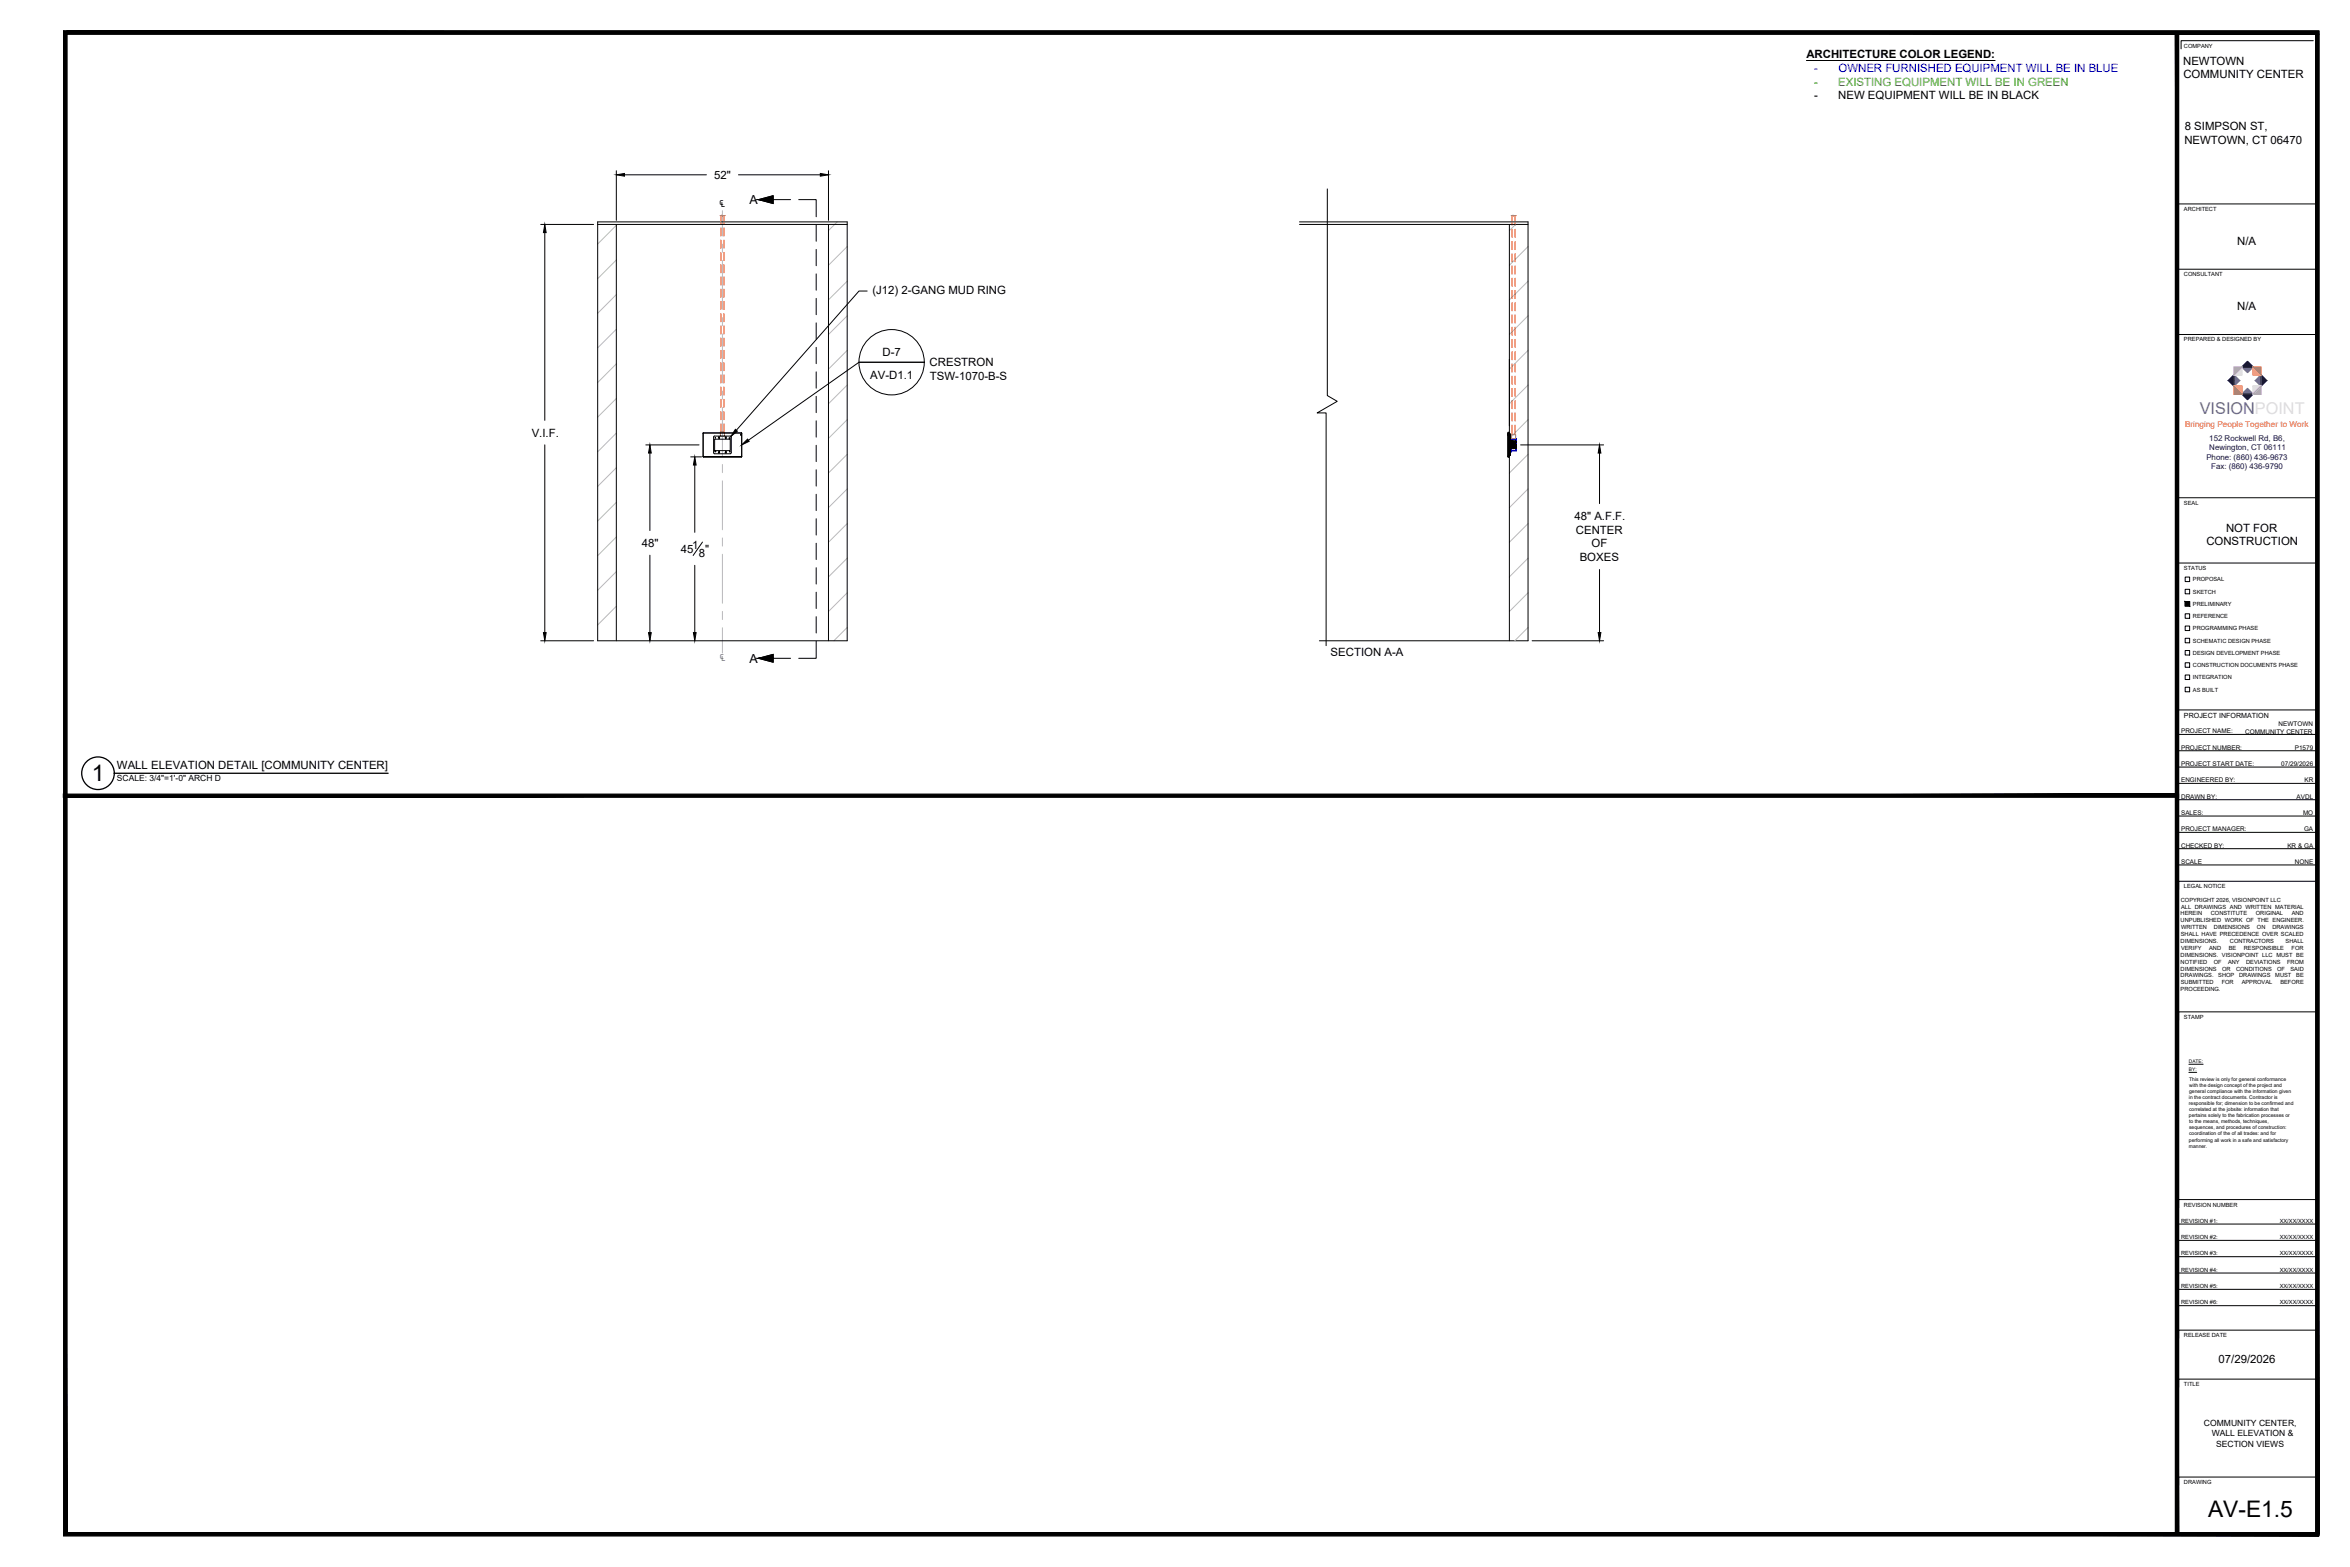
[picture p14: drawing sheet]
<svg xmlns="http://www.w3.org/2000/svg" width="914mm" height="610mm" viewBox="0 0 914 610" stroke-linecap="round" stroke-linejoin="round" font-family="sans-serif">
<defs><g id="words">
<g font-size="8.9">
<text x="35.7" y="304">1</text>
<text x="859.2" y="590.3">AV-E1.5</text>
</g>
<text font-size="6.3" fill="#6e6994" x="856" y="161.2">VISIONPOINT</text>
<text font-size="4.9" x="279.8" y="80.7">℄</text>
<text font-size="4.9" fill="#4a9595" x="279.9" y="257.3">℄</text>
<g font-size="4.8">
<text x="291.7" y="79.5">A</text>
<text x="291.7" y="257.9">A</text>
</g>
<g font-size="4.4">
<text x="702.9" y="22.6">ARCHITECTURE COLOR LEGEND:</text>
<text x="849.5" y="25.3">NEWTOWN</text>
<text x="849.6" y="30.5">COMMUNITY CENTER</text>
<text x="705.9" y="38.7">-</text>
<text x="715.3" y="38.7">NEW EQUIPMENT WILL BE IN BLACK</text>
<text x="850.1" y="50.8">8 SIMPSON ST,</text>
<text x="849.9" y="55.9">NEWTOWN, CT 06470</text>
<text x="277.9" y="69.6">52&quot;</text>
<text x="870.5" y="95.2">N/A</text>
<text x="339.4" y="114.4">(J12) 2-GANG MUD RING</text>
<text x="870.5" y="120.6">N/A</text>
<text x="343.4" y="138.5">D-7</text>
<text x="361.7" y="142.5">CRESTRON</text>
<text x="338.6" y="147.3">AV-D1.1</text>
<text x="361.8" y="147.9">TSW-1070-B-S</text>
<text x="206.9" y="169.9">V.I.F.</text>
<text x="612.6" y="202.3">48&quot; A.F.F.</text>
<text x="613.2" y="207.6">CENTER</text>
<text x="866.2" y="206.8">NOT FOR</text>
<text x="249.7" y="212.7">48&quot;</text>
<text x="264.9" y="215.1">45</text>
<text x="269.3" y="213.5">1</text>
<text x="274.4" y="215.1">&quot;</text>
<text x="619.3" y="212.9">OF</text>
<text x="858.5" y="212.2">CONSTRUCTION</text>
<text x="271.9" y="216.7">8</text>
<text x="614.7" y="218.3">BOXES</text>
<text x="517.8" y="255.2">SECTION A-A</text>
<text x="45.5" y="299.1">WALL ELEVATION DETAIL [COMMUNITY CENTER]</text>
<text x="863.3" y="530.2">07/29/2026</text>
</g>
<g font-size="4.4" fill="#00f">
<text x="705.9" y="27.9">-</text>
<text x="715.4" y="27.9">OWNER FURNISHED EQUIPMENT WILL BE IN BLUE</text>
</g>
<g font-size="4.4" fill="#2eb800">
<text x="705.9" y="33.3">-</text>
<text x="715.2" y="33.3">EXISTING EQUIPMENT WILL BE IN GREEN</text>
</g>
<g font-size="3.3">
<text x="45.5" y="304">SCALE: 3/4&quot;=1'-0&quot; ARCH D</text>
<text x="857.6" y="554.8">COMMUNITY CENTER,</text>
<text x="860.6" y="558.8">WALL ELEVATION &amp;</text>
<text x="862.3" y="562.8">SECTION VIEWS</text>
</g>
<text font-size="3.2" fill="#f15c22" x="850.2" y="166.3">Bringing People Together to Work</text>
<g font-size="3.1" fill="#10054c">
<text x="859.6" y="171.4">152 Rockwell Rd, B6,</text>
<text x="858.5" y="178.8">Phone: (860) 436-9673</text>
<text x="859.7" y="175.1">Newington, CT 06111</text>
<text x="860.4" y="182.5">Fax: (860) 436-9790</text>
</g>
<text font-size="2.8" x="849.8" y="279.3">PROJECT INFORMATION</text>
<g font-size="2.5">
<text x="848.7" y="285.3">PROJECT NAME:</text>
<text x="873.6" y="285.4">COMMUNITY CENTER</text>
<text x="886.6" y="282.4">NEWTOWN</text>
<text x="848.7" y="291.7">PROJECT NUMBER:</text>
<text x="892.9" y="291.7">P1579</text>
<text x="848.7" y="298">PROJECT START DATE:</text>
<text x="887.7" y="298">07/29/2026</text>
<text x="848.7" y="304.4">ENGINEERED BY:</text>
<text x="896.7" y="304.4">KR</text>
<text x="848.7" y="310.7">DRAWN BY:</text>
<text x="893.6" y="310.7">AVDL</text>
<text x="848.7" y="317.1">SALES:</text>
<text x="896.1" y="317.1">MO</text>
<text x="848.7" y="323.4">PROJECT MANAGER:</text>
<text x="896.5" y="323.4">GA</text>
<text x="848.7" y="329.8">CHECKED BY:</text>
<text x="890" y="329.8">KR &amp; GA</text>
<text x="848.7" y="336.1">SCALE</text>
<text x="892.9" y="336.1">NONE</text>
</g>
<g font-size="2.2">
<text x="849.8" y="18.5">COMPANY</text>
<text x="849.8" y="82">ARCHITECT</text>
<text x="849.8" y="107.4">CONSULTANT</text>
<text x="849.8" y="132.8">PREPARED &amp; DESIGNED BY</text>
<text x="849.8" y="196.3">SEAL</text>
<text x="849.8" y="221.7">STATUS</text>
<text x="853.3" y="226.2">PROPOSAL</text>
<text x="853.3" y="230.9">SKETCH</text>
<text x="853.3" y="235.7">PRELIMINARY</text>
<text x="853.3" y="245.2">PROGRAMMING PHASE</text>
<text x="853.3" y="240.5">REFERENCE</text>
<text x="853.3" y="250">SCHEMATIC DESIGN PHASE</text>
<text x="853.3" y="254.7">DESIGN DEVELOPMENT PHASE</text>
<text x="853.3" y="259.5">CONSTRUCTION DOCUMENTS PHASE</text>
<text x="853.3" y="269">AS BUILT</text>
<text x="853.3" y="264.3">INTEGRATION</text>
<text x="849.8" y="345.6">LEGAL NOTICE</text>
<text x="848.6" y="350.8">COPYRIGHT 2026, VISIONPOINT LLC</text>
<text x="848.7" y="353.5">ALL DRAWINGS AND WRITTEN MATERIAL</text>
<text x="848.5" y="356.2">HEREIN</text>
<text x="848.5" y="358.8">UNPUBLISHED WORK OF THE ENGINEER.</text>
<text x="860.2" y="356.2">CONSTITUTE</text>
<text x="877.8" y="356.2">ORIGINAL</text>
<text x="891.7" y="356.2">AND</text>
<text x="848.6" y="364.2">SHALL HAVE PRECEDENCE OVER SCALED</text>
<text x="848.7" y="361.5">WRITTEN</text>
<text x="861.4" y="361.5">DIMENSIONS</text>
<text x="878.2" y="361.5">ON</text>
<text x="884.2" y="361.5">DRAWINGS</text>
<text x="848.5" y="366.9">DIMENSIONS.</text>
<text x="848.7" y="369.5">VERIFY</text>
<text x="859.6" y="369.5">AND</text>
<text x="867.2" y="369.5">BE</text>
<text x="867.7" y="366.9">CONTRACTORS</text>
<text x="873.1" y="369.5">RESPONSIBLE</text>
<text x="889.4" y="366.9">SHALL</text>
<text x="891.6" y="369.5">FOR</text>
<text x="848.5" y="372.2">DIMENSIONS. VISIONPOINT LLC MUST BE</text>
<text x="848.5" y="374.9">NOTIFIED</text>
<text x="848.5" y="377.5">DIMENSIONS</text>
<text x="861.4" y="374.9">OF</text>
<text x="864.6" y="377.5">OR</text>
<text x="866.9" y="374.9">ANY</text>
<text x="870.1" y="377.5">CONDITIONS</text>
<text x="874" y="374.9">DEVIATIONS</text>
<text x="886.1" y="377.5">OF</text>
<text x="889.9" y="374.9">FROM</text>
<text x="891.2" y="377.5">SAID</text>
<text x="848.5" y="380.2">DRAWINGS.</text>
<text x="848.6" y="382.9">SUBMITTED</text>
<text x="863.2" y="380.2">SHOP</text>
<text x="864.5" y="382.9">FOR</text>
<text x="871.3" y="380.2">DRAWINGS</text>
<text x="872.3" y="382.9">APPROVAL</text>
<text x="885.3" y="380.2">MUST</text>
<text x="887.3" y="382.9">BEFORE</text>
<text x="893.5" y="380.2">BE</text>
<text x="848.5" y="385.6">PROCEEDING.</text>
<text x="849.8" y="396.3">STAMP</text>
<text x="849.8" y="469.4">REVISION NUMBER</text>
<text x="848.7" y="475.6">REVISION #1:</text>
<text x="887.1" y="475.6">XX/XX/XXXX</text>
<text x="848.7" y="482">REVISION #2:</text>
<text x="887.1" y="482">XX/XX/XXXX</text>
<text x="848.7" y="488.3">REVISION #3:</text>
<text x="887.1" y="488.3">XX/XX/XXXX</text>
<text x="848.7" y="494.7">REVISION #4:</text>
<text x="887.1" y="494.7">XX/XX/XXXX</text>
<text x="848.7" y="501">REVISION #5:</text>
<text x="887.1" y="501">XX/XX/XXXX</text>
<text x="848.7" y="507.4">REVISION #6:</text>
<text x="887.1" y="507.4">XX/XX/XXXX</text>
<text x="849.8" y="520.2">RELEASE DATE</text>
<text x="849.8" y="539.2">TITLE</text>
<text x="849.8" y="577.3">DRAWING</text>
</g>
<g font-size="2">
<text x="851.8" y="425.2">general compliance with the information given</text>
<text x="851.8" y="420.5">This review is only for general conformance</text>
<text x="851.9" y="422.8">with the design concept of the project and</text>
<text x="851.7" y="427.6">in the contract documents. Contractor is</text>
<text x="851.7" y="429.9">responsible for; dimension to be confirmed and</text>
<text x="851.7" y="434.7">pertains solely to the fabrication processes or</text>
<text x="851.8" y="432.3">correlated at the jobsite: information that</text>
<text x="851.8" y="437">to the means, methods, techniques,</text>
<text x="851.8" y="441.7">coordination of the of all trades: and for</text>
<text x="851.8" y="439.4">sequences, and procedures of construction:</text>
<text x="851.7" y="444.1">performing all work in a safe and satisfactory</text>
<text x="851.7" y="446.4">manner.</text>
</g>
<g font-size="1.9">
<text x="851.7" y="413.6">DATE:</text>
<text x="851.7" y="416.8">BY:</text>
</g>
</g></defs>
<!-- layer: 0 -->
<g fill="none" stroke="#bababa" stroke-width=".39">
<path d="M239.8 87.7l-7.2 7.2M325.8 86.3l-3.4 3.4M329.6 95.9l-7.2 7.3M589.7 87.3l-2.4 2.4M594.6 95.9l-7.3 7.3M239.8 114.6l-7.2 7.3M239.8 101.1l-7.2 7.3M329.6 109.4l-7.2 7.2M594.6 109.4l-7.3 7.2M239.8 128.1l-7.2 7.2M329.6 122.9l-7.2 7.2M329.6 136.3l-7.2 7.3"/>
<path d="M594.6 122.9l-7.3 7.2M594.6 136.3l-7.3 7.3M239.8 155l-7.2 7.3M239.8 141.5l-7.2 7.3M329.6 149.8l-7.2 7.3M594.6 149.8l-7.3 7.3M239.8 168.5l-7.2 7.3M329.6 163.3l-7.2 7.2M329.6 176.7l-7.2 7.3M594.6 163.3l-7.3 7.2M594.6 176.7l-7.3 7.3M239.8 195.4l-7.2 7.3"/>
<path d="M239.8 181.9l-7.2 7.3M329.6 190.2l-7.2 7.3M594.6 190.2l-7.3 7.3M239.8 208.9l-7.2 7.3M329.6 203.7l-7.2 7.2M329.6 217.1l-7.2 7.3M594.6 203.7l-7.3 7.2M594.6 217.1l-7.3 7.3M239.8 235.8l-7.2 7.3M239.8 222.4l-7.2 7.2M329.6 230.6l-7.2 7.3M594.6 230.6l-7.3 7.3"/>
<path d="M329.6 244.1l-5.1 5.2M594.6 244.1l-5.2 5.2"/>
</g>
<g fill="none" stroke="#000" stroke-width=".39">
<path d="M24.8 12h1.2v584.8h-1.2zM26 12h876.3v1.3h-876.3zM846.5 13h1.2v583.2h-1.2zM900.1 15.8h-51.4v3.2M901.1 13.3h1.2v583.5h-1.2zM239.8 66.4v19.3M243 68h31.9M287.3 68h31.9M295.1 77.7l5.7-1.6v3.1zM300.8 77.7h6.8M310.8 77.7h6.8v6.6M322.4 66.4v19.3"/>
<path d="M516.5 73.5v80.4l3.8 2.2-7.8 4.5h3.5v90.6M901.1 79.3h-54.2v3.2M210.4 87.3h20.6M212 90.5v73M232.6 86.3h97v163h-97zM232.6 87.3h97M239.8 87.3v162M317.6 87.5v6.4M317.6 97v6.4M322.4 87.3v162M505.7 87.3h88.9M505.7 86.3h88.9v163h-81.2"/>
<path d="M587.3 87.3v162M317.6 106.6v6.3M317.6 116.1v6.3M337.4 113.2h-3.2l-47.7 54.2M901.1 104.7h-54.1v3.2M317.6 125.6v6.4M317.6 135.1v6.4M901.1 130.1h-54.1v3.2M317.6 144.7v6.3M317.6 154.2v6.3M359.6 140.9h-25.4l-43 30.4M212 173.1v73"/>
<path d="M251.3 173.1h20.7M252.9 176.3v30.1M268.8 177.7h4.2M273.6 177.6l.1 .1M273.6 168.5v9.2M273.6 177.7h.1M273.6 168.5h15M273.7 168.4l-.1 .1M273.7 177.7h.1M273.7 177.7h14.8h-14.8M273.7 168.4l-.1 9.3M273.7 168.4h14.8"/>
<path d="M278.1 169.6l-.4 .5-.1 6 .5 .4M278.1 169.7h6.2l.2 6.4-.4 .4h-6M278.1 170.9h6v4.4h-6zM279.6 176l.4 .1zM279.6 170.2v-.2l.3-.1v.3M279.7 170.2h.2M282.2 176l.4 .1zM282.3 170.2l-.1-.2 .3-.1v.3M282.3 170.2h.2M288.5 168.4l.1 .1M288.5 177.7h.1M288.6 177.7h.1"/>
<path d="M288.6 168.5v9.2M288.6 177.6l-.1 .1M317.6 163.7v6.4M317.6 173.2v6.4M586.7 169.2h.1M586.7 169l.1 .1M586.7 168.8h.1M586.8 169h-.1M586.8 168.4v9.3M586.8 169.4h-.1M586.8 169.2h-.1M586.8 168.4h.1"/>
<path d="M586.9 168.5h.4M586.9 168.4h.1M586.9 177.7h.1M586.9 168.4v9.3v-9.3M587.3 168.5h.1M587.3 177.6h.1M587.3 177.6l-.5 .1M587.3 168.4l-.5 .1M587.3 168.6l.1 .2M587.3 168.4l.1 .3M587.4 177.4l-.1 .3h-.5M587.4 177h.3"/>
<path d="M587.4 169.2h.3M587.4 169v.1M587.4 169.1v8M587.4 169.1h.3M587.4 177.1v.1M587.7 177.1h.1M587.7 169.1h.1M587.7 177.1h-.3M587.7 169.1v8M587.7 171.6l1.9 .1-1.9-.4 1.9 .4M587.7 173.9l.1 .1M587.7 174.2h.1"/>
<path d="M587.7 174h.1M587.7 171.8h.4M587.7 173h.1M587.8 174.2l-.1 .1M587.8 171.3v.1M587.9 173.3v.7v-.7M587.9 173.3h.1M587.9 174h.1M587.9 174v.1M587.9 173h.1M587.9 173.7h.1M587.9 173.8h.2"/>
<path d="M587.9 173.7h.2M587.9 173.8h.1M587.9 173.5h.1M587.9 174.1h.4M587.9 174.1h1.5h-1.5M587.9 173.2h.1M587.9 173.2h1.5h-1.5M587.9 174.1h.1M587.9 173.2v.1M587.9 173.9h.2M587.9 173.4h.2M588 174.1h.1"/>
<path d="M588 173.7h.1M588 173.3l-.1 .8M588 171.6l.1 .2M588 173.8v-.2v.2M588 171.9l.2 .3M588 171.6v.3M588 173.3h.1M588 174.1h.2M588.1 173.3l-.1 .8M588.1 173.9h.1M588.1 173.8h.1M588.1 173.7h.1"/>
<path d="M588.1 173.5h.1M588.1 173h.1M588.1 174h.1M588.1 173.6h.1M588.1 173.4h.1M588.1 173.5l-.2 .1M588.1 171.8h1.5M588.1 171.8l-.1 .1M588.2 174.1h.1M588.2 173.3l.1 .8M588.2 173.3v.8M588.2 173.3v.1"/>
<path d="M588.2 173.3h.1M588.2 174h.1M588.2 171.6v.6M588.2 172.2h1.4M588.2 173.8h.1M588.2 173.6h.1M588.2 173.4h.1M588.2 173.4v.6M588.2 173.9h.1M588.2 173.5h.1M588.2 173.8v.1M588.2 173.7l.1 .1"/>
<path d="M588.2 173.5l-.1 .1M588.3 173.5h.1M588.3 173.9h.1M588.3 173.8h.1M588.3 173.4h.1M588.3 173.3v.1M588.3 173.4v.1M588.3 173.4h-.1M588.3 173.3h-.4M588.3 173.2v.9M588.4 173.7h.1M588.4 173.6l.1 .4 .3 .1"/>
<path d="M588.4 173.7l.2 .1M588.4 173.7h.2M588.5 173.8h.1M588.5 173.5h.1M588.5 173.8l.1 .1M588.5 174.1h.1M588.5 173.3l.1 .8M588.5 173.7h.1M588.5 173.4h.1M588.5 173.8v-.2v.2M588.6 173.3h.1M588.6 174.1h.1"/>
<path d="M588.6 173.3v.2M588.6 173.3v.7M588.6 173.9h.1M588.6 173.8h.1M588.6 173.7h.1M588.6 173.5h.1M588.6 173.6h.1M588.6 173.9l-.1 .1M588.6 174h.1M588.6 173.4h.1M588.6 173.5h-.1M588.7 174h-.1"/>
<path d="M588.7 173.3v.1M588.7 173.3h.1M588.7 173.3v.8M588.7 174h.1M588.7 174.1h.1M588.7 173.3h-.2M588.8 174h.1M588.8 173.4h.1M588.8 173.4v.6M588.8 173.9h.1M588.8 173.7v.1M588.8 173.4v.1"/>
<path d="M588.8 173.6h.1M588.8 173.5h.1M588.8 174l-.1 .1M588.8 173.8v.1M588.8 173.8h.1M588.8 173.3h-.3v.3M588.8 173.3h.1M588.8 173.9v.1M588.8 173.3v.8M588.9 172.4h.1M588.9 172.4v.1M588.9 173.2v.9"/>
<path d="M588.9 172.5h-1.2M588.9 172.5h.1M588.9 174l.1 .1M589 172.4h.1M589 172.5h.1M589 172.4h-1.3h1.3M589 172.4v.1M589 172.5l-1.3 .1M589 174.1h.1M589 173.3h.1M589 173.3h.5M589 173.3v.8"/>
<path d="M589 173.3l-.1 .1M589 172.4l-.1 .1M589.2 173.7h.1M589.1 173.7h.1M589.1 173.6h.1M589.1 173.4h.1M589.1 173.5h.1M589.1 173.5l.1 .1M589.1 174.1h-.1M589.2 173.5h.1M589.2 173.2v.9M589.2 174.1h.1"/>
<path d="M589.2 173.2h.1M589.2 173.2l-.2 .1M589.2 174v.1M589.2 173.9h.1M589.2 173.8h.1M589.2 173.6h.1M589.2 173.4h.1M589.2 173.9h-.1M589.2 173.7v.1M589.2 173.7h-.1M589.2 173.5l-.1 .1M589.2 173.4v.5"/>
<path d="M589.3 173h.1M589.3 174h.1M589.3 173.3h.1M589.3 173.3h.2M589.3 174v.1M589.3 174.1h.1M589.3 173.2h.1M589.3 173.2v.1M589.4 173.3v.2M589.4 173.9v.2M589.4 174.1h.1M589.4 173.2h.1"/>
<path d="M589.4 173.2l.1 .1M589.5 173h.1M589.5 173h-1.6M589.5 174h.1M589.5 173.3h.1M589.5 174l-.1 .1M589.5 174.1h-.5M589.5 173.3v.2M589.5 173.9v.2M589.5 173.4h.1M589.5 173.9h.1M589.6 173.9h.1"/>
<path d="M589.6 173.4h.1M589.6 173.5v.4v-.4M589.6 172v.1M589.6 173h.1M589.6 171.7h.1M589.6 171.9h-1.5l1.5 .2M589.6 172.8v.2M589.6 173v.1M589.6 171.8h.1M589.6 172.1v.1M589.6 173.5h.1M589.6 173h-1.9"/>
<path d="M589.6 173.8h.1M589.6 171.7v.4M589.6 172.2v.6M589.6 171.9h.1M589.6 172.8l.1 .1M589.6 172.8l-1.9 .1M589.6 171.7v1.3M589.6 173l.1 .1M589.6 173.5v.4M589.6 173.4l.1 .1M589.6 173.4l-.3 .1v.4l.4-.1M589.7 173.1h.1"/>
<path d="M589.7 173.1h.3M589.7 171.7l-.1 .6M589.7 172.1h.1M589.7 171.9h.1M589.7 173.1l.1-.2v1.6h-2.1M589.7 173.1l-2 .1M589.7 173.8h.1M589.7 173.5h.1M589.7 173.8l-.1 .1M589.7 172.1l-.1 .1M589.7 173.5v.3M589.7 171.9v.2"/>
<path d="M589.7 172h.1M589.7 172v.1M589.8 172.9l.2 .1M590 174.3l-.2 .2M590 174.3l-2.3 .1M590 173.9h.1M590 173.2h.1M590 173.1v1.2M591.7 173.1h32.3M622.4 176.3v19.6M270.3 180.9v26.2M317.6 182.8v6.3"/>
<path d="M317.6 192.3v6.3M901.1 193.6h-53.8v3.2M252.9 216v30.1M270.3 219.9v26.2M273.3 210.9l-3.6 5.2M317.6 201.8v6.4M317.6 211.3v6.4M901.1 219h-53.9v3.2M317.6 220.9v6.3M317.6 230.4v6.3M317.6 239.9v6.4M622.4 221.6v24.5"/>
<path d="M850.3 238.8h1.7v1.7h-1.7zM850.3 224.5h1.7v1.8h-1.7zM850.3 229.3h1.7v1.7h-1.7zM850.3 234h1.7v1.8h-1.7zM210.4 249.3h20.6M295.1 256.1l5.7-1.5v3zM300.8 256.1h6.8M317.6 249.4v6.7h-6.8M596.2 249.3h27.8M850.3 243.5h1.7v1.8h-1.7zM850.3 248.3h1.7v1.8h-1.7zM850.3 253.1h1.7v1.7h-1.7z"/>
<path d="M850.3 257.8h1.7v1.8h-1.7zM850.3 267.4h1.7v1.7h-1.7zM850.3 262.6h1.7v1.8h-1.7zM901.1 276.2h-53.8v3.2M847.7 298.4h53.4M847.7 292.1h53.4M847.7 285.7h53.4M847.7 304.8h53.4M847.7 311.1h53.4M847.7 317.5h53.4M847.7 323.8h53.4M847.7 330.2h53.4"/>
<path d="M847.7 336.5h53.4M901.1 342.8h-53.4v3.2M901.1 393.6h-53.4v3.2M851.7 414h5.6M851.7 417.2h3.1M847.7 476.2h53.4M901.1 466.7h-53.4v3.1M847.7 495.2h53.4M847.7 488.9h53.4M847.7 482.5h53.4M847.7 501.6h53.4M847.7 507.9h53.4"/>
<path d="M901.1 517.5h-53.4v3.1M901.1 536.5h-53.4v3.2M901.1 574.6h-53.4v3.2M24.8 596.2h877.5v1.3h-877.5z"/>
<circle cx="278.3" cy="175.6" r=".2"/>
<circle cx="278.3" cy="170.3" r=".12"/>
<circle cx="279.8" cy="175.6" r=".12"/>
<circle cx="279.8" cy="170.5" r=".12"/>
<circle cx="282.4" cy="170.5" r=".12"/>
<circle cx="282.4" cy="175.6" r=".12"/>
<circle cx="283.9" cy="170.5" r=".2"/>
<circle cx="284" cy="175.7" r=".12"/>
<circle cx="288.3" cy="169.1" r=".07"/>
<circle cx="288.3" cy="168.9" r=".1"/>
<circle cx="288.3" cy="169.3" r=".1"/>
</g>
<g fill="#000" stroke="#000" stroke-width=".39">
<path d="M239.8 68l3.2-.5v1zM319.2 67.5l3.2 .5-3.2 .5zM212 87.3l.5 3.2h-1zM252.9 173.1l.5 3.2h-1.1zM286.1 167l.8 .7-2.5 2.1zM288.6 173.1l2.3-2.3 .6 .9zM622.4 173.1l.5 3.2h-1zM270.3 177.7l.6 3.2h-1.1zM211.5 246.1h1l-.5 3.2zM252.3 246.1h1.1l-.5 3.2zM269.8 246.1h1.1l-.6 3.2zM621.9 246.1h1l-.5 3.2z"/>
<path d="M24.8 12l1.2 584.8v-584.8zM24.8 12l1.2 584.8h-1.2z"/>
<path d="M846.5 13l1.2 583.2v-583.2zM846.5 13l1.2 583.2h-1.2z"/>
<path d="M26 12l876.3 1.3v-1.3zM26 12l876.3 1.3h-876.3z"/>
<path d="M901.1 13.3l1.2 583.5v-583.5zM901.1 13.3l1.2 583.5h-1.2z"/>
<path d="M295.1 77.7l5.7-1.6v1.6zM295.1 77.7l5.7 1.5v-1.5z"/>
<path d="M850.3 234l1.7 1.8v-1.8zM850.3 234l1.7 1.8h-1.7z"/>
<path d="M295.1 256.1l5.7-1.5v1.5zM295.1 256.1l5.7 1.5v-1.5z"/>
<path d="M24.6 308.9v1.3l823.1-1.3zM24.6 310.2l823.1-1.3v1.3z"/>
<path d="M24.8 596.2l877.5 1.3v-1.3zM24.8 596.2l877.5 1.3h-877.5z"/>
</g>
<!-- layer: VP-ELEVATION - SYMBOL -->
<g fill="none" stroke="#bababa" stroke-width=".39">
<path d="M281.1 82v9.8M281.1 95v3.1M281.1 101.3v19.1M281.1 123.5v3.2M281.1 129.9v19M281.1 152.1v3.2M281.1 158.5v19M281.1 180.7v3.2M281.1 187v19.1M281.1 209.3v3.1M281.1 215.6v19.1M281.1 237.8v3.2"/>
<path d="M281.1 244.2v9.8"/>
</g>
<!-- layer: 0 -->
<g fill="none" stroke="#dd3700" stroke-width=".39">
<path d="M280.2 83.9h2M280.5 83.9v3.2M280.5 88.6v3.2M280.5 93.4v3.2M280.5 98.2v3.2M281.7 83.9v3.2M281.7 88.6v3.2M281.7 93.4v3.2M281.7 98.2v3.2M588 83.9h2M588.3 83.9v3.7M588.3 89.2v3.2"/>
<path d="M588.3 93.9v3.2M588.3 98.7v3.2M589.5 83.9v3.7M589.5 89.2v3.2M589.5 93.9v3.2M589.5 98.7v3.2M280.5 103v3.1M280.5 107.7v3.2M280.5 112.5v3.2M280.5 117.2v3.2M281.7 103v3.1M281.7 107.7v3.2"/>
<path d="M281.7 112.5v3.2M281.7 117.2v3.2M588.3 103.5v3.1M588.3 108.2v3.2M588.3 113v3.2M588.3 117.8v3.1M589.5 103.5v3.1M589.5 108.2v3.2M589.5 113v3.2M589.5 117.8v3.1M280.5 122v3.2M280.5 126.8v3.1"/>
<path d="M280.5 131.5v3.2M280.5 136.3v3.2M281.7 122v3.2M281.7 126.8v3.1M281.7 131.5v3.2M281.7 136.3v3.2M588.3 122.5v3.2M588.3 127.3v3.2M588.3 132v3.2M588.3 136.8v3.2M589.5 122.5v3.2M589.5 127.3v3.2"/>
<path d="M589.5 132v3.2M589.5 136.8v3.2M280.5 141.1v3.1M280.5 145.8v3.2M280.5 150.6v3.2M280.5 155.3v3.2M281.7 141.1v3.1M281.7 145.8v3.2M281.7 150.6v3.2M281.7 155.3v3.2M588.3 141.6v3.1M588.3 146.3v3.2"/>
<path d="M588.3 151.1v3.2M588.3 155.9v3.1M589.5 141.6v3.1M589.5 146.3v3.2M589.5 151.1v3.2M589.5 155.9v3.1M280.3 168h1.6v1.7h-1.6zM280.5 160.1v3.2M280.5 164.9v3.1M281.7 160.1v3.2M281.7 164.9v3.1M588.2 169.1h1.5v1.6h-1.5z"/>
<path d="M588.3 160.6v3.2M588.3 165.4v3.7M589.5 160.6v3.2M589.5 165.4v3.7"/>
</g>
<!-- layer: VP-ELECTRICAL-PLAN -->
<g fill="none" stroke="#000" stroke-width=".39">
<path d="M334.2 140.9h25.4"/>
<circle cx="346.9" cy="140.9" r="12.7"/>
</g>
<!-- layer: 0 -->
<g fill="none" stroke="#00f" stroke-width=".39">
<path d="M587.2 169.9h.1M587.3 176h.6v-.3h-.6v.5M587.3 170.1h.6v.3h-.6M587.3 175.5l-.1 .7M587.3 170.5l-.1-.6 .1 .8M587.8 175.6v.1M587.8 170.5l.2 .1M587.9 170.5l.1 .1M587.9 170.1l.1 .5M587.9 175.3l.1 .1M587.9 175.3h-.6v.3h.6M588 170.5h-.1"/>
<path d="M588 175.7h-.2M588 175.5l-.2 .1M588 175.5h.1M588 170.7l-.7-.2v.3M588 175.2l-.1 .4 .1-.1M588 170.9l.1-.3-.1 4.9M588 170.6h.1M588.1 170.6l1.7 .1v.3l-2.5-.2v4.5M588.1 175.5h1.7v-.3h-1.7l-.2 .8M589.8 170.6l.3 .2M590 175.4l-.2-.2v-4.2h.3v4.2l-.3 .3M590 175.4h.1"/>
</g>
<g fill="#6e6994" stroke="#6e6994" stroke-width=".39">
<path d="M872.3 142.8h4.4l-2.2 2.1z"/>
<path d="M869.3 145.8l2.1 2.2h-2.1z"/>
<path d="M879.8 145.8v2.2h-2.2z"/>
<path d="M869.3 148h2.1l-2.1 2.2z"/>
<path d="M877.6 148h2.2v2.2z"/>
<path d="M872.3 153.3l2.2-2.2 2.2 2.2z"/>
</g>
<path d="M869.3 145.8l2.1 2.2-2.1 2.2zM872.3 142.8h4.4l-2.2 2.1zM872.3 153.3l2.2-2.2 2.2 2.2zM879.8 145.8v4.4l-2.2-2.2z" fill="none" stroke="#6e6994" stroke-width=".39"/>
<g fill="#10054c" stroke="#10054c" stroke-width=".39">
<path d="M872.3 142.8l2.2-2.2 2.2 2.2z"/>
<path d="M869.3 145.8v2.2h-2.2z"/>
<path d="M879.8 145.8l2.2 2.2h-2.2z"/>
<path d="M867.1 148h2.2v2.2z"/>
<path d="M879.8 148h2.2l-2.2 2.2z"/>
<path d="M872.3 153.3h4.4l-2.2 2.2z"/>
</g>
<path d="M869.3 145.8v4.4l-2.2-2.2zM872.3 142.8l2.2-2.2 2.2 2.2zM872.3 153.3h4.4l-2.2 2.2zM879.8 145.8l2.2 2.2-2.2 2.2z" fill="none" stroke="#10054c" stroke-width=".39"/>
<g fill="#e2d1e6" stroke="#e2d1e6" stroke-width=".39">
<path d="M869.3 145.8l3-3v3zM869.3 145.8l3 .1z"/>
<path d="M876.7 150.2h3.1zM876.7 150.2v3.1l3.1-3.1z"/>
</g>
<path d="M869.3 145.8l3-3v3.1zM876.7 150.2h3.1l-3.1 3.1z" fill="none" stroke="#e2d1e6" stroke-width=".39"/>
<g fill="#f15c22" stroke="#f15c22" stroke-width=".39">
<path d="M876.7 142.8h3.1v3z"/>
<path d="M869.3 150.2l3 3.1h-3zM869.3 153.3h3z"/>
</g>
<g fill="#bf97c6" stroke="#bf97c6" stroke-width=".39">
<path d="M869.3 142.8h3l-3 3z"/>
<path d="M876.7 153.3l3.1-3.1v3.1zM876.7 153.3h3.1z"/>
</g>
<path d="M869.3 142.8h3l-3 3zM876.7 153.3l3.1-3.1v3.1z" fill="none" stroke="#bf97c6" stroke-width=".39"/>
<g fill="#f58026" stroke="#f58026" stroke-width=".39">
<path d="M876.7 142.8l3.1 3h-3.1zM876.7 145.8h3.1z"/>
<path d="M869.3 150.2h3zM869.3 150.2l3 3.1v-3.1z"/>
</g>
<path d="M869.3 150.2h3v3.1zM876.7 142.8l3.1 3-3.1 .1z" fill="none" stroke="#f58026" stroke-width=".39"/>
<path d="M869.3 150.2l3 3.1h-3zM876.7 142.8h3.1v3z" fill="none" stroke="#f15c22" stroke-width=".39"/>
<!-- layer: VP-(TitleBlock) Annotation -->
<g fill="none" stroke="#000" stroke-width=".51">
<path d="M44.5 300.8h106.5"/>
<circle cx="38.1" cy="300.8" r="6.3"/>
</g>
<!-- layer: EXISTING EQUIPMENT -->
<path d="M702.9 23.5h73.4" fill="none" stroke="#000" stroke-width=".39"/>
<use href="#words"/>
</svg>
